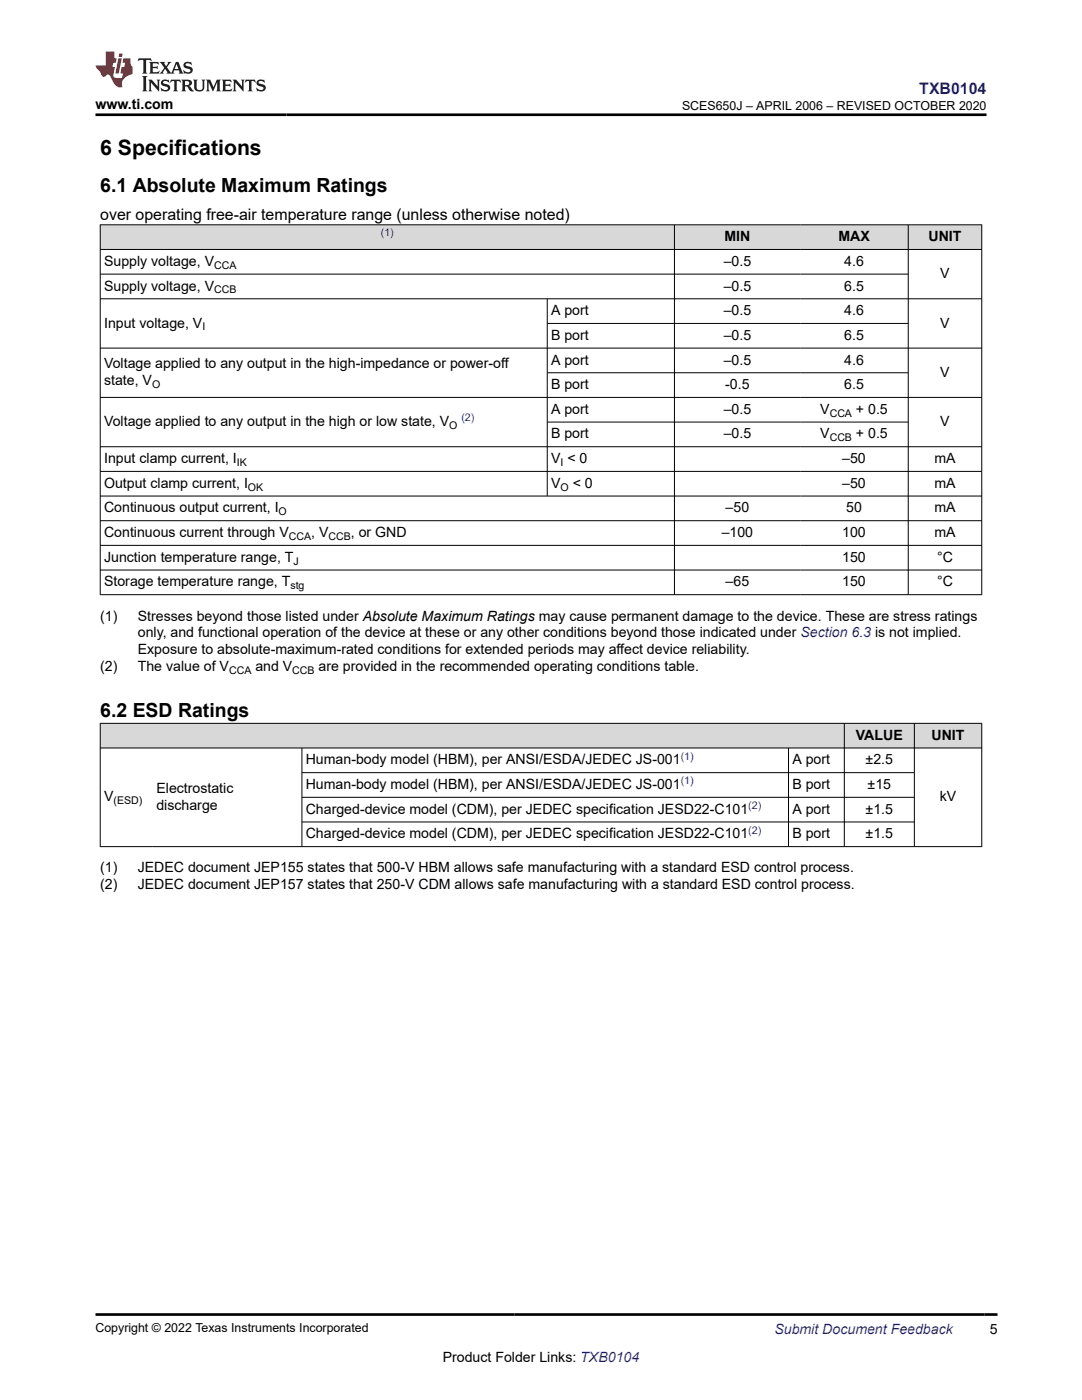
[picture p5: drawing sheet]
<svg xmlns="http://www.w3.org/2000/svg" width="216mm" height="279mm" viewBox="0 0 216 279" stroke-linecap="round" stroke-linejoin="round" font-family="sans-serif">
<defs><g id="words">
<text font-size="4.2" x="20" y="30.9">6 Specifications</text>
<g font-size="3.9">
<text x="20" y="38.4">6.1 Absolute Maximum Ratings</text>
<text x="20" y="143.1">6.2 ESD Ratings</text>
</g>
<text font-size="3.2" fill="#00f" x="183.4" y="18.7">TXB0104</text>
<text font-size="3.2" x="20" y="43.8">over operating free-air temperature range (unless otherwise noted)</text>
<g font-size="2.8">
<text x="19" y="21.8">www.ti.com</text>
<text x="20.8" y="53.1">Supply voltage, V</text>
<text x="144.4" y="53.1">–0.5</text>
<text x="144.6" y="48.1">MIN</text>
<text x="167.3" y="48.1">MAX</text>
<text x="168.5" y="53.1">4.6</text>
<text x="185.3" y="48.1">UNIT</text>
<text x="20.8" y="58">Supply voltage, V</text>
<text x="144.4" y="58">–0.5</text>
<text x="168.5" y="58">6.5</text>
<text x="187.6" y="55.5">V</text>
<text x="20.8" y="65.4">Input voltage, V</text>
<text x="110" y="62.9">A port</text>
<text x="144.4" y="62.9">–0.5</text>
<text x="168.5" y="62.9">4.6</text>
<text x="187.6" y="65.4">V</text>
<text x="110" y="67.8">B port</text>
<text x="144.4" y="67.8">–0.5</text>
<text x="168.5" y="67.8">6.5</text>
<text x="20.8" y="73.5">Voltage applied to any output in the high-impedance or power-off</text>
<text x="20.8" y="76.9">state, V</text>
<text x="110" y="72.7">A port</text>
<text x="110" y="77.7">B port</text>
<text x="144.4" y="72.7">–0.5</text>
<text x="144.7" y="77.7">-0.5</text>
<text x="168.5" y="72.7">4.6</text>
<text x="168.5" y="77.7">6.5</text>
<text x="187.6" y="75.2">V</text>
<text x="110" y="82.6">A port</text>
<text x="144.4" y="82.6">–0.5</text>
<text x="163.7" y="82.6">V</text>
<text x="170.8" y="82.6">+ 0.5</text>
<text x="20.8" y="85">Voltage applied to any output in the high or low state, V</text>
<text x="110" y="87.5">B port</text>
<text x="144.4" y="87.5">–0.5</text>
<text x="163.7" y="87.5">V</text>
<text x="170.8" y="87.5">+ 0.5</text>
<text x="187.6" y="85">V</text>
<text x="20.8" y="92.4">Input clamp current, I</text>
<text x="110" y="92.4">V &lt; 0</text>
<text x="168.1" y="92.4">–50</text>
<text x="186.4" y="92.4">mA</text>
<text x="20.8" y="97.4">Output clamp current, I</text>
<text x="110" y="97.4">V</text>
<text x="114.3" y="97.4">&lt; 0</text>
<text x="168.1" y="97.4">–50</text>
<text x="186.4" y="97.4">mA</text>
<text x="20.8" y="102.3">Continuous output current, I</text>
<text x="20.8" y="107.2">Continuous current through V</text>
<text x="62.1" y="107.2">, V</text>
<text x="70" y="107.2">, or GND</text>
<text x="144" y="107.2">–100</text>
<text x="144.8" y="102.3">–50</text>
<text x="168.1" y="107.2">100</text>
<text x="168.8" y="102.3">50</text>
<text x="186.4" y="102.3">mA</text>
<text x="186.4" y="107.2">mA</text>
<text x="20.8" y="112.1">Junction temperature range, T</text>
<text x="168.1" y="112.1">150</text>
<text x="187" y="112.1">°C</text>
<text x="20.8" y="117">Storage temperature range, T</text>
<text x="144.8" y="117">–65</text>
<text x="168.1" y="117">150</text>
<text x="187" y="117">°C</text>
<text x="20" y="123.8">(1)</text>
<text x="27.5" y="123.8">Stresses beyond those listed under Absolute Maximum Ratings may cause permanent damage to the device. These are stress ratings</text>
<text x="27.5" y="130.6">Exposure to absolute-maximum-rated conditions for extended periods may affect device reliability.</text>
<text x="27.5" y="127.2">only, and functional operation of the device at these or any other conditions beyond those indicated under Section 6.3 is not implied.</text>
<text x="20" y="134">(2)</text>
<text x="27.5" y="134">The value of V</text>
<text x="51" y="134">and V</text>
<text x="63.6" y="134">are provided in the recommended operating conditions table.</text>
<text x="170.8" y="147.6">VALUE</text>
<text x="185.9" y="147.6">UNIT</text>
<text x="61" y="152.6">Human-body model (HBM), per ANSI/ESDA/JEDEC JS-001</text>
<text x="158.1" y="152.6">A port</text>
<text x="172.7" y="152.6">±2.5</text>
<text x="20.8" y="159.9">V</text>
<text x="31.2" y="158.2">Electrostatic</text>
<text x="31.2" y="161.6">discharge</text>
<text x="61" y="157.5">Human-body model (HBM), per ANSI/ESDA/JEDEC JS-001</text>
<text x="158.1" y="157.5">B port</text>
<text x="173.1" y="157.5">±15</text>
<text x="187.5" y="159.9">kV</text>
<text x="61" y="162.4">Charged-device model (CDM), per JEDEC specification JESD22-C101</text>
<text x="61" y="167.3">Charged-device model (CDM), per JEDEC specification JESD22-C101</text>
<text x="158.1" y="162.4">A port</text>
<text x="158.1" y="167.3">B port</text>
<text x="172.7" y="162.4">±1.5</text>
<text x="172.7" y="167.3">±1.5</text>
<text x="20" y="174.1">(1)</text>
<text x="20" y="177.5">(2)</text>
<text x="27.5" y="174.1">JEDEC document JEP155 states that 500-V HBM allows safe manufacturing with a standard ESD control process.</text>
<text x="27.5" y="177.5">JEDEC document JEP157 states that 250-V CDM allows safe manufacturing with a standard ESD control process.</text>
<text x="197.5" y="266.1">5</text>
<text x="88.3" y="271.7">Product Folder Links: TXB0104</text>
</g>
<text font-size="2.8" fill="#00f" x="154.5" y="266.2">Submit Document Feedback</text>
<g font-size="2.5">
<text x="136.1" y="21.9">SCES650J – APRIL 2006 – REVISED OCTOBER 2020</text>
<text x="19" y="265.9">Copyright © 2022 Texas Instruments Incorporated</text>
</g>
<g font-size="2.1" fill="#00f">
<text x="76" y="47.2">(1)</text>
<text x="92.1" y="84.1">(2)</text>
<text x="135.8" y="151.6">(1)</text>
<text x="135.8" y="156.5">(1)</text>
<text x="149.3" y="161.5">(2)</text>
<text x="149.3" y="166.4">(2)</text>
</g>
<g font-size="2.1">
<text x="42.7" y="53.6">CCA</text>
<text x="42.7" y="58.5">CCB</text>
<text x="40.4" y="65.9">I</text>
<text x="30.3" y="77.5">O</text>
<text x="165.6" y="83.2">CCA</text>
<text x="89.6" y="85.6">O</text>
<text x="165.6" y="88.1">CCB</text>
<text x="47.3" y="93">IK</text>
<text x="111.8" y="93">I</text>
<text x="49.5" y="97.9">OK</text>
<text x="111.8" y="97.9">O</text>
<text x="55.6" y="102.8">O</text>
<text x="57.6" y="107.8">CCA</text>
<text x="65.6" y="107.8">CCB</text>
<text x="58.6" y="112.7">J</text>
<text x="57.9" y="117.6">stg</text>
<text x="45.7" y="134.6">CCA</text>
<text x="58.3" y="134.6">CCB</text>
<text x="22.6" y="160.5">(ESD)</text>
</g>
</g></defs>
<g fill="#d8d8d8">
<path d="M20 44.9h175.9v4.9h-175.9z" fill-rule="evenodd"/>
<path d="M20.1 44.9h114.4v4.8h-114.4z" fill-rule="evenodd"/>
<path d="M134.6 44.9h25.1v4.8h-25.1z" fill-rule="evenodd"/>
<path d="M159.7 44.9h21.5v4.8h-21.5z" fill-rule="evenodd"/>
<path d="M181.3 44.9h14.5v4.8h-14.5z" fill-rule="evenodd"/>
</g>
<g fill="none" stroke="#000" stroke-width=".2">
<path d="M19.9 44.9h176.1M19.9 49.8h176.1M19.9 54.7h161.4M20 44.8v73.9M109.2 59.6v39.5M134.6 44.8v73.9M181.2 44.8v73.9M195.9 44.8v73.9M196 59.6h-176.1M19.9 69.5h176.1M19.9 79.3h176.1M109.2 64.5h72.1"/>
<path d="M109.2 74.4h72.1M19.9 89.2h176.1M19.9 94.1h176.1M19.9 99h176.1M109.2 84.2h72.1M19.9 103.9h176.1M19.9 108.8h176.1M19.9 113.8h176.1M19.9 118.7h176.1"/>
</g>
<g fill="#d8d8d8">
<path d="M20 144.4h175.9v4.9h-175.9z" fill-rule="evenodd"/>
<path d="M20.1 144.4h148.3v4.8h-148.3z" fill-rule="evenodd"/>
<path d="M168.5 144.4h13.9v4.8h-13.9z" fill-rule="evenodd"/>
<path d="M182.5 144.4h13.3v4.8h-13.3z" fill-rule="evenodd"/>
</g>
<path d="M19.9 144.4h176.1M19.9 149.3h176.1M20 144.3v24.7M60.2 149.3v19.7M60.2 154.2h122.3M60.2 159.1h122.3M157.3 149.3v19.7M168.5 144.3v24.7M182.4 144.3v24.7M195.9 144.3v24.7M19.9 169h176.1M60.2 164h122.3" fill="none" stroke="#000" stroke-width=".2"/>
<path d="M27.7 11.6l-.2 .6 .5-.2h.6v.1v2.2l-.2 .4h1l-.2-.4v-2.2v-.1h.5l.5 .2-.1-.6zM29.8 12.4l.2 .3v1.6l-.2 .4h1.9l.1-.6a1.08 1.08 0 0 1-1.3 .2v-.7h.6l.4 .2v-.7l-.4 .2h-.6v-.5l.2-.2a1 1 0 0 1 1 .3l-.1-.5zM31.8 12.4l1 1.1-1 1.2h.9l-.2-.2 .4-.8 .5 .8-.2 .2h1.6l-.2-.2 .1-.5h1l.1 .5-.1 .2h.9l-.2-.4-.8-1.9h-.5l-1 2.1-.8-1.1 .9-1h-.8l.2 .2-.5 .6-.3-.6 .1-.2zM35.2 12.8l.4 1h-.8zM36.8 12.5a.65 .65 0 0 0-.2 .7 .65 .65 0 0 0 .6 .5l.7 .1 .1 .3a.79 .79 0 0 1-.7 .4 .79 .79 0 0 1-.7-.5l.1 .7 .2-.1a.93 .93 0 0 0 1.1 0 .93 .93 0 0 0 .4-.9 1.46 1.46 0 0 0-1.2-.6l-.1-.3a1.09 1.09 0 0 1 1.2 .2l-.2-.6-.1 .1-.6-.2zM28.4 15.2l.2 .4v2.2l-.2 .4h1l-.2-.4v-2.2l.2-.4zM29.6 15.9l.2 .4v1.5l-.2 .4h.8l-.3-.4v-1.3l1.7 1.8v-2l.2-.4h-.8l.2 .2 .1 1.1-1.2-1.3zM32.3 16a.65 .65 0 0 0-.2 .8 .65 .65 0 0 0 .7 .4l.6 .2 .1 .2a.79 .79 0 0 1-.7 .4 .79 .79 0 0 1-.7-.5l.1 .7 .2-.1a.93 .93 0 0 0 1.1 .1 .93 .93 0 0 0 .4-1 1.46 1.46 0 0 0-1.2-.5l-.1-.4a1.09 1.09 0 0 1 1.2 .2l-.2-.6-.1 .1-.6-.1zM34.1 15.9l-.1 .6a.63 .63 0 0 1 .7-.3l.1 1.6-.3 .4h1l-.2-.4v-1.6a.66 .66 0 0 1 .8 .3l-.1-.6zM36.2 15.9l.2 .4v1.5l-.2 .4h.9l-.2-.2v-.7h.5l.1 .2a.79 .79 0 0 0 1.2 .6l-1-.9a.61 .61 0 0 0 .6-.6 .61 .61 0 0 0-.5-.7zM36.9 16.2h.2a.47 .47 0 0 1 .5 .1 .47 .47 0 0 1 .1 .5l-.2 .1-.6 .1zM38.5 15.9l.2 .2a2.27 2.27 0 0 0 .4 2 1.04 1.04 0 0 0 1.7-.7v-1.3l.2-.2h-.8l.2 .4v1.1a.6 .6 0 0 1-.6 .6 .6 .6 0 0 1-.6-.6v-1.1l.3-.4zM41.1 15.9l.2 .4v1.5l-.2 .4h.7l-.2-.4v-1.4l.9 1.9 .8-1.9v1.4l-.2 .4h1l-.3-.4v-1.5l.3-.4h-.8l-.7 1.5-.7-1.5zM44.3 15.9l.2 .4v1.5l-.2 .4h1.9l.1-.6a1.09 1.09 0 0 1-1.3 .2v-.7h.6l.4 .2v-.6l-.4 .2h-.6v-.6l.2-.1a1.01 1.01 0 0 1 1 .3l-.1-.6zM46.4 15.9l.3 .4v1.5l-.3 .4h.8l-.2-.4v-1.3l1.6 1.8v-2l.2-.4h-.7l.2 .2v1.1l-1.2-1.3zM49 15.9l-.1 .6a.63 .63 0 0 1 .8-.3v1.6l-.3 .4h1l-.2-.4v-1.6a.66 .66 0 0 1 .8 .3l-.1-.6zM51.4 16a.65 .65 0 0 0-.2 .8 .65 .65 0 0 0 .6 .4l.6 .2 .2 .2a.79 .79 0 0 1-.8 .4 .79 .79 0 0 1-.6-.5l.1 .7 .2-.1a.93 .93 0 0 0 1 .1 .93 .93 0 0 0 .5-1 1.46 1.46 0 0 0-1.3-.5l-.1-.4a1.09 1.09 0 0 1 1.3 .2l-.2-.6-.2 .1-.5-.1z" fill="#231f20"/>
<path d="M21.1 10.3v2.7h-2.1l.1 .4 .9 1a.95 .95 0 0 0 .9 .9 .59 .59 0 0 1 .6-.4 .59 .59 0 0 1 .5 .3l.4 .8a1.59 1.59 0 0 0 2.1 1.4 1.61 1.61 0 0 1 1-2.3l1-.3-.1-1.5a1.59 1.59 0 0 1-.4-1.7h-1.4l-.2 .9h.5l-.1 .9h-.5l-.2 .9v.3l.4 .1-.2 .9h-.6a.73 .73 0 0 1-1.1-.7l.3-1.5h-.5l.2-.9h.5l.2-.9h-.5v-1.3zM23.6 11.6l-.6 3.1h.7l.6-3.1zM23.8 10.7l-.1 .6h.7l.1-.6z" fill="#ed1c24"/>
<path d="M19 22.9h177.8M19 262.3h180" fill="none" stroke="#000" stroke-width=".53"/>
<use href="#words"/>
</svg>
